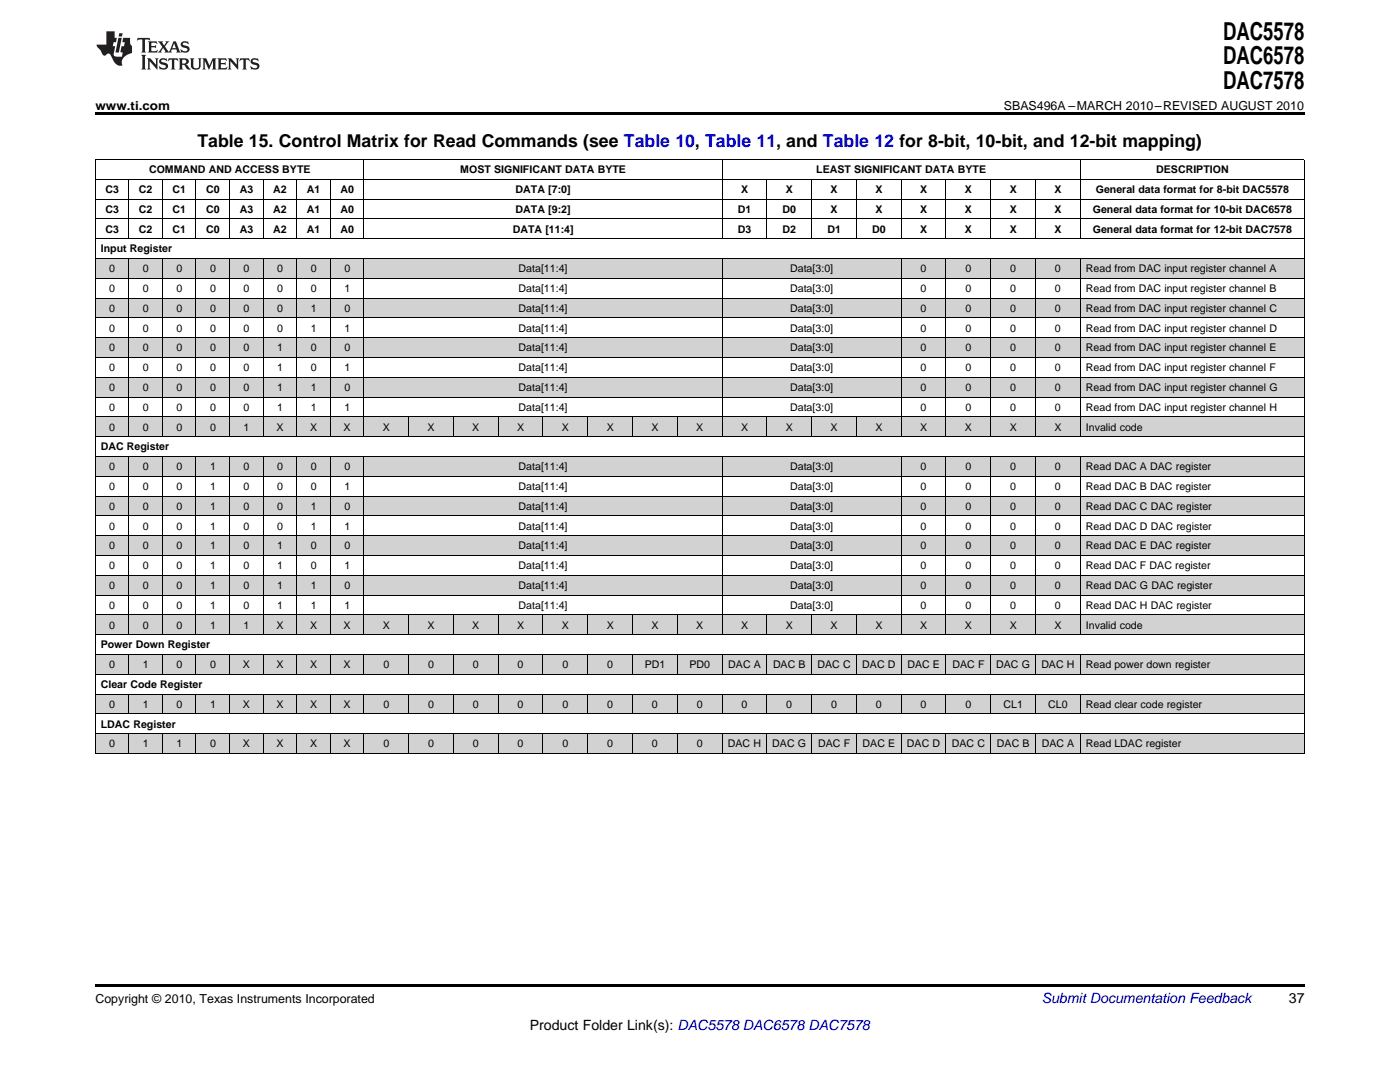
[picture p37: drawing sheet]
<svg xmlns="http://www.w3.org/2000/svg" width="279mm" height="216mm" viewBox="0 0 279 216" stroke-linecap="round" stroke-linejoin="round" font-family="sans-serif">
<defs><g id="words">
<g font-size="4.9">
<text x="244.1" y="7.9">DAC5578</text>
<text x="244.1" y="12.8">DAC6578</text>
<text x="244.1" y="17.8">DAC7578</text>
</g>
<text font-size="3.5" x="39.4" y="29.4">Table 15. Control Matrix for Read Commands (see Table 10, Table 11, and Table 12 for 8-bit, 10-bit, and 12-bit mapping)</text>
<text font-size="2.8" fill="#0000c8" x="207.9" y="200.1">Submit Documentation Feedback</text>
<g font-size="2.8">
<text x="257.2" y="200.1">37</text>
<text x="105.7" y="205.5">Product Folder Link(s): DAC5578 DAC6578 DAC7578</text>
</g>
<g font-size="2.5">
<text x="19" y="21.9">www.ti.com</text>
<text x="200.3" y="21.9">SBAS496A –MARCH 2010–REVISED AUGUST 2010</text>
<text x="19" y="200.1">Copyright © 2010, Texas Instruments Incorporated</text>
</g>
<g font-size="2.1">
<text x="29.7" y="34.6">COMMAND AND ACCESS BYTE</text>
<text x="91.9" y="34.6">MOST SIGNIFICANT DATA BYTE</text>
<text x="162.9" y="34.6">LEAST SIGNIFICANT DATA BYTE</text>
<text x="230.8" y="34.6">DESCRIPTION</text>
<text x="21" y="38.5">C3</text>
<text x="27.7" y="38.5">C2</text>
<text x="34.4" y="38.5">C1</text>
<text x="41.1" y="38.5">C0</text>
<text x="47.8" y="38.5">A3</text>
<text x="54.5" y="38.5">A2</text>
<text x="61.2" y="38.5">A1</text>
<text x="67.9" y="38.5">A0</text>
<text x="102.9" y="38.5">DATA [7:0]</text>
<text x="147.9" y="38.5">X</text>
<text x="156.8" y="38.5">X</text>
<text x="165.8" y="38.5">X</text>
<text x="174.7" y="38.5">X</text>
<text x="183.6" y="38.5">X</text>
<text x="192.6" y="38.5">X</text>
<text x="201.5" y="38.5">X</text>
<text x="210.4" y="38.5">X</text>
<text x="218.7" y="38.5">General data format for 8-bit DAC5578</text>
<text x="21" y="42.5">C3</text>
<text x="21" y="46.4">C3</text>
<text x="27.7" y="42.5">C2</text>
<text x="27.7" y="46.4">C2</text>
<text x="34.4" y="42.5">C1</text>
<text x="34.4" y="46.4">C1</text>
<text x="41.1" y="42.5">C0</text>
<text x="41.1" y="46.4">C0</text>
<text x="47.8" y="42.5">A3</text>
<text x="47.8" y="46.4">A3</text>
<text x="54.5" y="42.5">A2</text>
<text x="54.5" y="46.4">A2</text>
<text x="61.2" y="42.5">A1</text>
<text x="61.2" y="46.4">A1</text>
<text x="67.9" y="42.5">A0</text>
<text x="67.9" y="46.4">A0</text>
<text x="102.3" y="46.4">DATA [11:4]</text>
<text x="102.9" y="42.5">DATA [9:2]</text>
<text x="147.2" y="42.5">D1</text>
<text x="147.2" y="46.4">D3</text>
<text x="156.2" y="42.5">D0</text>
<text x="156.2" y="46.4">D2</text>
<text x="165.1" y="46.4">D1</text>
<text x="165.8" y="42.5">X</text>
<text x="174.1" y="46.4">D0</text>
<text x="174.7" y="42.5">X</text>
<text x="183.6" y="42.5">X</text>
<text x="183.6" y="46.4">X</text>
<text x="192.6" y="42.5">X</text>
<text x="192.6" y="46.4">X</text>
<text x="201.5" y="42.5">X</text>
<text x="201.5" y="46.4">X</text>
<text x="210.4" y="42.5">X</text>
<text x="210.4" y="46.4">X</text>
<text x="218.1" y="42.5">General data format for 10-bit DAC6578</text>
<text x="218.1" y="46.4">General data format for 12-bit DAC7578</text>
<text x="20.1" y="50.4">Input Register</text>
<text x="21.8" y="54.3">0</text>
<text x="21.8" y="58.3">0</text>
<text x="28.5" y="54.3">0</text>
<text x="28.5" y="58.3">0</text>
<text x="35.2" y="54.3">0</text>
<text x="35.2" y="58.3">0</text>
<text x="41.9" y="54.3">0</text>
<text x="41.9" y="58.3">0</text>
<text x="48.6" y="54.3">0</text>
<text x="48.6" y="58.3">0</text>
<text x="55.3" y="54.3">0</text>
<text x="55.3" y="58.3">0</text>
<text x="62" y="54.3">0</text>
<text x="62" y="58.3">0</text>
<text x="68.7" y="54.3">0</text>
<text x="68.7" y="58.3">1</text>
<text x="103.5" y="54.3">Data[11:4]</text>
<text x="103.5" y="58.3">Data[11:4]</text>
<text x="157.7" y="54.3">Data[3:0]</text>
<text x="157.7" y="58.3">Data[3:0]</text>
<text x="183.7" y="54.3">0</text>
<text x="183.7" y="58.3">0</text>
<text x="192.7" y="54.3">0</text>
<text x="192.7" y="58.3">0</text>
<text x="201.6" y="54.3">0</text>
<text x="201.6" y="58.3">0</text>
<text x="210.5" y="54.3">0</text>
<text x="210.5" y="58.3">0</text>
<text x="216.7" y="54.3">Read from DAC input register channel A</text>
<text x="216.7" y="58.3">Read from DAC input register channel B</text>
<text x="21.8" y="62.2">0</text>
<text x="28.5" y="62.2">0</text>
<text x="35.2" y="62.2">0</text>
<text x="41.9" y="62.2">0</text>
<text x="48.6" y="62.2">0</text>
<text x="55.3" y="62.2">0</text>
<text x="62" y="62.2">1</text>
<text x="68.7" y="62.2">0</text>
<text x="103.5" y="62.2">Data[11:4]</text>
<text x="157.7" y="62.2">Data[3:0]</text>
<text x="183.7" y="62.2">0</text>
<text x="192.7" y="62.2">0</text>
<text x="201.6" y="62.2">0</text>
<text x="210.5" y="62.2">0</text>
<text x="216.7" y="62.2">Read from DAC input register channel C</text>
<text x="21.8" y="66.2">0</text>
<text x="21.8" y="70.1">0</text>
<text x="28.5" y="66.2">0</text>
<text x="28.5" y="70.1">0</text>
<text x="35.2" y="66.2">0</text>
<text x="35.2" y="70.1">0</text>
<text x="41.9" y="66.2">0</text>
<text x="41.9" y="70.1">0</text>
<text x="48.6" y="66.2">0</text>
<text x="48.6" y="70.1">0</text>
<text x="55.3" y="66.2">0</text>
<text x="55.3" y="70.1">1</text>
<text x="62" y="66.2">1</text>
<text x="62" y="70.1">0</text>
<text x="68.7" y="66.2">1</text>
<text x="68.7" y="70.1">0</text>
<text x="103.5" y="66.2">Data[11:4]</text>
<text x="103.5" y="70.1">Data[11:4]</text>
<text x="157.7" y="66.2">Data[3:0]</text>
<text x="157.7" y="70.1">Data[3:0]</text>
<text x="183.7" y="66.2">0</text>
<text x="183.7" y="70.1">0</text>
<text x="192.7" y="66.2">0</text>
<text x="192.7" y="70.1">0</text>
<text x="201.6" y="66.2">0</text>
<text x="201.6" y="70.1">0</text>
<text x="210.5" y="66.2">0</text>
<text x="210.5" y="70.1">0</text>
<text x="216.7" y="66.2">Read from DAC input register channel D</text>
<text x="216.7" y="70.1">Read from DAC input register channel E</text>
<text x="21.8" y="74.1">0</text>
<text x="28.5" y="74.1">0</text>
<text x="35.2" y="74.1">0</text>
<text x="41.9" y="74.1">0</text>
<text x="48.6" y="74.1">0</text>
<text x="55.3" y="74.1">1</text>
<text x="62" y="74.1">0</text>
<text x="68.7" y="74.1">1</text>
<text x="103.5" y="74.1">Data[11:4]</text>
<text x="157.7" y="74.1">Data[3:0]</text>
<text x="183.7" y="74.1">0</text>
<text x="192.7" y="74.1">0</text>
<text x="201.6" y="74.1">0</text>
<text x="210.5" y="74.1">0</text>
<text x="216.7" y="74.1">Read from DAC input register channel F</text>
<text x="21.8" y="78">0</text>
<text x="21.8" y="82">0</text>
<text x="28.5" y="78">0</text>
<text x="28.5" y="82">0</text>
<text x="35.2" y="78">0</text>
<text x="35.2" y="82">0</text>
<text x="41.9" y="78">0</text>
<text x="41.9" y="82">0</text>
<text x="48.6" y="78">0</text>
<text x="48.6" y="82">0</text>
<text x="55.3" y="78">1</text>
<text x="55.3" y="82">1</text>
<text x="62" y="78">1</text>
<text x="62" y="82">1</text>
<text x="68.7" y="78">0</text>
<text x="68.7" y="82">1</text>
<text x="103.5" y="78">Data[11:4]</text>
<text x="103.5" y="82">Data[11:4]</text>
<text x="157.7" y="78">Data[3:0]</text>
<text x="157.7" y="82">Data[3:0]</text>
<text x="183.7" y="78">0</text>
<text x="183.7" y="82">0</text>
<text x="192.7" y="78">0</text>
<text x="192.7" y="82">0</text>
<text x="201.6" y="78">0</text>
<text x="201.6" y="82">0</text>
<text x="210.5" y="78">0</text>
<text x="210.5" y="82">0</text>
<text x="216.7" y="78">Read from DAC input register channel G</text>
<text x="216.7" y="82">Read from DAC input register channel H</text>
<text x="20.1" y="89.9">DAC Register</text>
<text x="21.8" y="85.9">0</text>
<text x="28.5" y="85.9">0</text>
<text x="35.2" y="85.9">0</text>
<text x="41.9" y="85.9">0</text>
<text x="48.6" y="85.9">1</text>
<text x="55.2" y="85.9">X</text>
<text x="61.9" y="85.9">X</text>
<text x="68.6" y="85.9">X</text>
<text x="76.4" y="85.9">X</text>
<text x="85.3" y="85.9">X</text>
<text x="94.3" y="85.9">X</text>
<text x="103.2" y="85.9">X</text>
<text x="112.1" y="85.9">X</text>
<text x="121.1" y="85.9">X</text>
<text x="130" y="85.9">X</text>
<text x="139" y="85.9">X</text>
<text x="147.9" y="85.9">X</text>
<text x="156.8" y="85.9">X</text>
<text x="165.8" y="85.9">X</text>
<text x="174.7" y="85.9">X</text>
<text x="183.6" y="85.9">X</text>
<text x="192.6" y="85.9">X</text>
<text x="201.5" y="85.9">X</text>
<text x="210.4" y="85.9">X</text>
<text x="216.7" y="85.9">Invalid code</text>
<text x="21.8" y="93.8">0</text>
<text x="28.5" y="93.8">0</text>
<text x="35.2" y="93.8">0</text>
<text x="41.9" y="93.8">1</text>
<text x="48.6" y="93.8">0</text>
<text x="55.3" y="93.8">0</text>
<text x="62" y="93.8">0</text>
<text x="68.7" y="93.8">0</text>
<text x="103.5" y="93.8">Data[11:4]</text>
<text x="157.7" y="93.8">Data[3:0]</text>
<text x="183.7" y="93.8">0</text>
<text x="192.7" y="93.8">0</text>
<text x="201.6" y="93.8">0</text>
<text x="210.5" y="93.8">0</text>
<text x="216.7" y="93.8">Read DAC A DAC register</text>
<text x="21.8" y="97.8">0</text>
<text x="21.8" y="101.7">0</text>
<text x="28.5" y="97.8">0</text>
<text x="28.5" y="101.7">0</text>
<text x="35.2" y="97.8">0</text>
<text x="35.2" y="101.7">0</text>
<text x="41.9" y="97.8">1</text>
<text x="41.9" y="101.7">1</text>
<text x="48.6" y="97.8">0</text>
<text x="48.6" y="101.7">0</text>
<text x="55.3" y="97.8">0</text>
<text x="55.3" y="101.7">0</text>
<text x="62" y="97.8">0</text>
<text x="62" y="101.7">1</text>
<text x="68.7" y="97.8">1</text>
<text x="68.7" y="101.7">0</text>
<text x="103.5" y="97.8">Data[11:4]</text>
<text x="103.5" y="101.7">Data[11:4]</text>
<text x="157.7" y="97.8">Data[3:0]</text>
<text x="157.7" y="101.7">Data[3:0]</text>
<text x="183.7" y="97.8">0</text>
<text x="183.7" y="101.7">0</text>
<text x="192.7" y="97.8">0</text>
<text x="192.7" y="101.7">0</text>
<text x="201.6" y="97.8">0</text>
<text x="201.6" y="101.7">0</text>
<text x="210.5" y="97.8">0</text>
<text x="210.5" y="101.7">0</text>
<text x="216.7" y="97.8">Read DAC B DAC register</text>
<text x="216.7" y="101.7">Read DAC C DAC register</text>
<text x="21.8" y="105.7">0</text>
<text x="28.5" y="105.7">0</text>
<text x="35.2" y="105.7">0</text>
<text x="41.9" y="105.7">1</text>
<text x="48.6" y="105.7">0</text>
<text x="55.3" y="105.7">0</text>
<text x="62" y="105.7">1</text>
<text x="68.7" y="105.7">1</text>
<text x="103.5" y="105.7">Data[11:4]</text>
<text x="157.7" y="105.7">Data[3:0]</text>
<text x="183.7" y="105.7">0</text>
<text x="192.7" y="105.7">0</text>
<text x="201.6" y="105.7">0</text>
<text x="210.5" y="105.7">0</text>
<text x="216.7" y="105.7">Read DAC D DAC register</text>
<text x="21.8" y="109.6">0</text>
<text x="21.8" y="113.6">0</text>
<text x="28.5" y="109.6">0</text>
<text x="28.5" y="113.6">0</text>
<text x="35.2" y="109.6">0</text>
<text x="35.2" y="113.6">0</text>
<text x="41.9" y="109.6">1</text>
<text x="41.9" y="113.6">1</text>
<text x="48.6" y="109.6">0</text>
<text x="48.6" y="113.6">0</text>
<text x="55.3" y="109.6">1</text>
<text x="55.3" y="113.6">1</text>
<text x="62" y="109.6">0</text>
<text x="62" y="113.6">0</text>
<text x="68.7" y="109.6">0</text>
<text x="68.7" y="113.6">1</text>
<text x="103.5" y="109.6">Data[11:4]</text>
<text x="103.5" y="113.6">Data[11:4]</text>
<text x="157.7" y="109.6">Data[3:0]</text>
<text x="157.7" y="113.6">Data[3:0]</text>
<text x="183.7" y="109.6">0</text>
<text x="183.7" y="113.6">0</text>
<text x="192.7" y="109.6">0</text>
<text x="192.7" y="113.6">0</text>
<text x="201.6" y="109.6">0</text>
<text x="201.6" y="113.6">0</text>
<text x="210.5" y="109.6">0</text>
<text x="210.5" y="113.6">0</text>
<text x="216.7" y="109.6">Read DAC E DAC register</text>
<text x="216.7" y="113.6">Read DAC F DAC register</text>
<text x="21.8" y="117.5">0</text>
<text x="28.5" y="117.5">0</text>
<text x="35.2" y="117.5">0</text>
<text x="41.9" y="117.5">1</text>
<text x="48.6" y="117.5">0</text>
<text x="55.3" y="117.5">1</text>
<text x="62" y="117.5">1</text>
<text x="68.7" y="117.5">0</text>
<text x="103.5" y="117.5">Data[11:4]</text>
<text x="157.7" y="117.5">Data[3:0]</text>
<text x="183.7" y="117.5">0</text>
<text x="192.7" y="117.5">0</text>
<text x="201.6" y="117.5">0</text>
<text x="210.5" y="117.5">0</text>
<text x="216.7" y="117.5">Read DAC G DAC register</text>
<text x="21.8" y="121.5">0</text>
<text x="21.8" y="125.4">0</text>
<text x="28.5" y="121.5">0</text>
<text x="28.5" y="125.4">0</text>
<text x="35.2" y="121.5">0</text>
<text x="35.2" y="125.4">0</text>
<text x="41.9" y="121.5">1</text>
<text x="41.9" y="125.4">1</text>
<text x="48.6" y="121.5">0</text>
<text x="48.6" y="125.4">1</text>
<text x="55.2" y="125.4">X</text>
<text x="55.3" y="121.5">1</text>
<text x="61.9" y="125.4">X</text>
<text x="62" y="121.5">1</text>
<text x="68.6" y="125.4">X</text>
<text x="68.7" y="121.5">1</text>
<text x="76.4" y="125.4">X</text>
<text x="85.3" y="125.4">X</text>
<text x="94.3" y="125.4">X</text>
<text x="103.2" y="125.4">X</text>
<text x="103.5" y="121.5">Data[11:4]</text>
<text x="112.1" y="125.4">X</text>
<text x="121.1" y="125.4">X</text>
<text x="130" y="125.4">X</text>
<text x="139" y="125.4">X</text>
<text x="147.9" y="125.4">X</text>
<text x="156.8" y="125.4">X</text>
<text x="157.7" y="121.5">Data[3:0]</text>
<text x="165.8" y="125.4">X</text>
<text x="174.7" y="125.4">X</text>
<text x="183.6" y="125.4">X</text>
<text x="183.7" y="121.5">0</text>
<text x="192.6" y="125.4">X</text>
<text x="192.7" y="121.5">0</text>
<text x="201.5" y="125.4">X</text>
<text x="201.6" y="121.5">0</text>
<text x="210.4" y="125.4">X</text>
<text x="210.5" y="121.5">0</text>
<text x="216.7" y="121.5">Read DAC H DAC register</text>
<text x="216.7" y="125.4">Invalid code</text>
<text x="20.1" y="129.4">Power Down Register</text>
<text x="20.1" y="137.3">Clear Code Register</text>
<text x="21.8" y="133.3">0</text>
<text x="28.5" y="133.3">1</text>
<text x="35.2" y="133.3">0</text>
<text x="41.9" y="133.3">0</text>
<text x="48.5" y="133.3">X</text>
<text x="55.2" y="133.3">X</text>
<text x="61.9" y="133.3">X</text>
<text x="68.6" y="133.3">X</text>
<text x="76.5" y="133.3">0</text>
<text x="85.4" y="133.3">0</text>
<text x="94.4" y="133.3">0</text>
<text x="103.3" y="133.3">0</text>
<text x="112.3" y="133.3">0</text>
<text x="121.2" y="133.3">0</text>
<text x="128.7" y="133.3">PD1</text>
<text x="137.6" y="133.3">PD0</text>
<text x="145.3" y="133.3">DAC A</text>
<text x="154.3" y="133.3">DAC B</text>
<text x="163.2" y="133.3">DAC C</text>
<text x="172.1" y="133.3">DAC D</text>
<text x="181.1" y="133.3">DAC E</text>
<text x="190.1" y="133.3">DAC F</text>
<text x="198.8" y="133.3">DAC G</text>
<text x="207.8" y="133.3">DAC H</text>
<text x="216.7" y="133.3">Read power down register</text>
<text x="21.8" y="141.3">0</text>
<text x="28.5" y="141.3">1</text>
<text x="35.2" y="141.3">0</text>
<text x="41.9" y="141.3">1</text>
<text x="48.5" y="141.3">X</text>
<text x="55.2" y="141.3">X</text>
<text x="61.9" y="141.3">X</text>
<text x="68.6" y="141.3">X</text>
<text x="76.5" y="141.3">0</text>
<text x="85.4" y="141.3">0</text>
<text x="94.4" y="141.3">0</text>
<text x="103.3" y="141.3">0</text>
<text x="112.3" y="141.3">0</text>
<text x="121.2" y="141.3">0</text>
<text x="130.1" y="141.3">0</text>
<text x="139.1" y="141.3">0</text>
<text x="148" y="141.3">0</text>
<text x="156.9" y="141.3">0</text>
<text x="165.9" y="141.3">0</text>
<text x="174.8" y="141.3">0</text>
<text x="183.7" y="141.3">0</text>
<text x="192.7" y="141.3">0</text>
<text x="200.3" y="141.3">CL1</text>
<text x="209.2" y="141.3">CL0</text>
<text x="216.7" y="141.3">Read clear code register</text>
<text x="20.1" y="145.2">LDAC Register</text>
<text x="21.8" y="149.2">0</text>
<text x="28.5" y="149.2">1</text>
<text x="35.2" y="149.2">1</text>
<text x="41.9" y="149.2">0</text>
<text x="48.5" y="149.2">X</text>
<text x="55.2" y="149.2">X</text>
<text x="61.9" y="149.2">X</text>
<text x="68.6" y="149.2">X</text>
<text x="76.5" y="149.2">0</text>
<text x="85.4" y="149.2">0</text>
<text x="94.4" y="149.2">0</text>
<text x="103.3" y="149.2">0</text>
<text x="112.3" y="149.2">0</text>
<text x="121.2" y="149.2">0</text>
<text x="130.1" y="149.2">0</text>
<text x="139.1" y="149.2">0</text>
<text x="145.3" y="149.2">DAC H</text>
<text x="154.1" y="149.2">DAC G</text>
<text x="163.3" y="149.2">DAC F</text>
<text x="172.2" y="149.2">DAC E</text>
<text x="181" y="149.2">DAC D</text>
<text x="190" y="149.2">DAC C</text>
<text x="199" y="149.2">DAC B</text>
<text x="207.9" y="149.2">DAC A</text>
<text x="216.7" y="149.2">Read LDAC register</text>
</g>
</g></defs>
<g fill="#d2d2d2">
<path d="M19 51.6h6.8v4h-6.8z"/>
<path d="M25.8 51.6h6.7v4h-6.7z"/>
<path d="M32.5 51.6h6.7v4h-6.7z"/>
<path d="M39.2 51.6h6.7v4h-6.7z"/>
<path d="M45.9 51.6h6.7v4h-6.7z"/>
<path d="M52.6 51.6h6.7v4h-6.7z"/>
<path d="M59.3 51.6h6.7v4h-6.7z"/>
<path d="M66 51.6h6.7v4h-6.7z"/>
<path d="M72.7 51.6h8.9v4h-8.9z"/>
<path d="M81.6 51.6h8.9v4h-8.9z"/>
<path d="M90.5 51.6h8.9v4h-8.9z"/>
<path d="M99.4 51.6h9v4h-9z"/>
<path d="M108.4 51.6h8.9v4h-8.9z"/>
<path d="M117.3 51.6h9v4h-9z"/>
<path d="M126.3 51.6h8.9v4h-8.9z"/>
<path d="M135.2 51.6h8.9v4h-8.9z"/>
<path d="M144.1 51.6h9v4h-9z"/>
<path d="M153.1 51.6h8.9v4h-8.9z"/>
<path d="M162 51.6h9v4h-9z"/>
<path d="M171 51.6h8.9v4h-8.9z"/>
<path d="M179.9 51.6h8.9v4h-8.9z"/>
<path d="M188.8 51.6h9v4h-9z"/>
<path d="M197.8 51.6h8.9v4h-8.9z"/>
<path d="M206.7 51.6h9v4h-9z"/>
<path d="M215.7 51.6h44.6v4h-44.6z"/>
<path d="M19 59.5h6.8v4h-6.8z"/>
<path d="M25.8 59.5h6.7v4h-6.7z"/>
<path d="M32.5 59.5h6.7v4h-6.7z"/>
<path d="M39.2 59.5h6.7v4h-6.7z"/>
<path d="M45.9 59.5h6.7v4h-6.7z"/>
<path d="M52.6 59.5h6.7v4h-6.7z"/>
<path d="M59.3 59.5h6.7v4h-6.7z"/>
<path d="M66 59.5h6.7v4h-6.7z"/>
<path d="M72.7 59.5h8.9v4h-8.9z"/>
<path d="M81.6 59.5h8.9v4h-8.9z"/>
<path d="M90.5 59.5h8.9v4h-8.9z"/>
<path d="M99.4 59.5h9v4h-9z"/>
<path d="M108.4 59.5h8.9v4h-8.9z"/>
<path d="M117.3 59.5h9v4h-9z"/>
<path d="M126.3 59.5h8.9v4h-8.9z"/>
<path d="M135.2 59.5h8.9v4h-8.9z"/>
<path d="M144.1 59.5h9v4h-9z"/>
<path d="M153.1 59.5h8.9v4h-8.9z"/>
<path d="M162 59.5h9v4h-9z"/>
<path d="M171 59.5h8.9v4h-8.9z"/>
<path d="M179.9 59.5h8.9v4h-8.9z"/>
<path d="M188.8 59.5h9v4h-9z"/>
<path d="M197.8 59.5h8.9v4h-8.9z"/>
<path d="M206.7 59.5h9v4h-9z"/>
<path d="M215.7 59.5h44.6v4h-44.6z"/>
<path d="M19 67.5h6.8v3.9h-6.8z"/>
<path d="M25.8 67.5h6.7v3.9h-6.7z"/>
<path d="M32.5 67.5h6.7v3.9h-6.7z"/>
<path d="M39.2 67.5h6.7v3.9h-6.7z"/>
<path d="M45.9 67.5h6.7v3.9h-6.7z"/>
<path d="M52.6 67.5h6.7v3.9h-6.7z"/>
<path d="M59.3 67.5h6.7v3.9h-6.7z"/>
<path d="M66 67.5h6.7v3.9h-6.7z"/>
<path d="M72.7 67.5h8.9v3.9h-8.9z"/>
<path d="M81.6 67.5h8.9v3.9h-8.9z"/>
<path d="M90.5 67.5h8.9v3.9h-8.9z"/>
<path d="M99.4 67.5h9v3.9h-9z"/>
<path d="M108.4 67.5h8.9v3.9h-8.9z"/>
<path d="M117.3 67.5h9v3.9h-9z"/>
<path d="M126.3 67.5h8.9v3.9h-8.9z"/>
<path d="M135.2 67.5h8.9v3.9h-8.9z"/>
<path d="M144.1 67.5h9v3.9h-9z"/>
<path d="M153.1 67.5h8.9v3.9h-8.9z"/>
<path d="M162 67.5h9v3.9h-9z"/>
<path d="M171 67.5h8.9v3.9h-8.9z"/>
<path d="M179.9 67.5h8.9v3.9h-8.9z"/>
<path d="M188.8 67.5h9v3.9h-9z"/>
<path d="M197.8 67.5h8.9v3.9h-8.9z"/>
<path d="M206.7 67.5h9v3.9h-9z"/>
<path d="M215.7 67.5h44.6v3.9h-44.6z"/>
<path d="M19 75.4h6.8v3.9h-6.8z"/>
<path d="M25.8 75.4h6.7v3.9h-6.7z"/>
<path d="M32.5 75.4h6.7v3.9h-6.7z"/>
<path d="M39.2 75.4h6.7v3.9h-6.7z"/>
<path d="M45.9 75.4h6.7v3.9h-6.7z"/>
<path d="M52.6 75.4h6.7v3.9h-6.7z"/>
<path d="M59.3 75.4h6.7v3.9h-6.7z"/>
<path d="M66 75.4h6.7v3.9h-6.7z"/>
<path d="M72.7 75.4h8.9v3.9h-8.9z"/>
<path d="M81.6 75.4h8.9v3.9h-8.9z"/>
<path d="M90.5 75.4h8.9v3.9h-8.9z"/>
<path d="M99.4 75.4h9v3.9h-9z"/>
<path d="M108.4 75.4h8.9v3.9h-8.9z"/>
<path d="M117.3 75.4h9v3.9h-9z"/>
<path d="M126.3 75.4h8.9v3.9h-8.9z"/>
<path d="M135.2 75.4h8.9v3.9h-8.9z"/>
<path d="M144.1 75.4h9v3.9h-9z"/>
<path d="M153.1 75.4h8.9v3.9h-8.9z"/>
<path d="M162 75.4h9v3.9h-9z"/>
<path d="M171 75.4h8.9v3.9h-8.9z"/>
<path d="M179.9 75.4h8.9v3.9h-8.9z"/>
<path d="M188.8 75.4h9v3.9h-9z"/>
<path d="M197.8 75.4h8.9v3.9h-8.9z"/>
<path d="M206.7 75.4h9v3.9h-9z"/>
<path d="M215.7 75.4h44.6v3.9h-44.6z"/>
<path d="M19 83.3h6.8v3.9h-6.8z"/>
<path d="M25.8 83.3h6.7v3.9h-6.7z"/>
<path d="M32.5 83.3h6.7v3.9h-6.7z"/>
<path d="M39.2 83.3h6.7v3.9h-6.7z"/>
<path d="M45.9 83.3h6.7v3.9h-6.7z"/>
<path d="M52.6 83.3h6.7v3.9h-6.7z"/>
<path d="M59.3 83.3h6.7v3.9h-6.7z"/>
<path d="M66 83.3h6.7v3.9h-6.7z"/>
<path d="M72.7 83.3h8.9v3.9h-8.9z"/>
<path d="M81.6 83.3h8.9v3.9h-8.9z"/>
<path d="M90.5 83.3h8.9v3.9h-8.9z"/>
<path d="M99.4 83.3h9v3.9h-9z"/>
<path d="M108.4 83.3h8.9v3.9h-8.9z"/>
<path d="M117.3 83.3h9v3.9h-9z"/>
<path d="M126.3 83.3h8.9v3.9h-8.9z"/>
<path d="M135.2 83.3h8.9v3.9h-8.9z"/>
<path d="M144.1 83.3h9v3.9h-9z"/>
<path d="M153.1 83.3h8.9v3.9h-8.9z"/>
<path d="M162 83.3h9v3.9h-9z"/>
<path d="M171 83.3h8.9v3.9h-8.9z"/>
<path d="M179.9 83.3h8.9v3.9h-8.9z"/>
<path d="M188.8 83.3h9v3.9h-9z"/>
<path d="M197.8 83.3h8.9v3.9h-8.9z"/>
<path d="M206.7 83.3h9v3.9h-9z"/>
<path d="M215.7 83.3h44.6v3.9h-44.6z"/>
<path d="M19 91.2h6.8v3.9h-6.8z"/>
<path d="M25.8 91.2h6.7v3.9h-6.7z"/>
<path d="M32.5 91.2h6.7v3.9h-6.7z"/>
<path d="M39.2 91.2h6.7v3.9h-6.7z"/>
<path d="M45.9 91.2h6.7v3.9h-6.7z"/>
<path d="M52.6 91.2h6.7v3.9h-6.7z"/>
<path d="M59.3 91.2h6.7v3.9h-6.7z"/>
<path d="M66 91.2h6.7v3.9h-6.7z"/>
<path d="M72.7 91.2h8.9v3.9h-8.9z"/>
<path d="M81.6 91.2h8.9v3.9h-8.9z"/>
<path d="M90.5 91.2h8.9v3.9h-8.9z"/>
<path d="M99.4 91.2h9v3.9h-9z"/>
<path d="M108.4 91.2h8.9v3.9h-8.9z"/>
<path d="M117.3 91.2h9v3.9h-9z"/>
<path d="M126.3 91.2h8.9v3.9h-8.9z"/>
<path d="M135.2 91.2h8.9v3.9h-8.9z"/>
<path d="M144.1 91.2h9v3.9h-9z"/>
<path d="M153.1 91.2h8.9v3.9h-8.9z"/>
<path d="M162 91.2h9v3.9h-9z"/>
<path d="M171 91.2h8.9v3.9h-8.9z"/>
<path d="M179.9 91.2h8.9v3.9h-8.9z"/>
<path d="M188.8 91.2h9v3.9h-9z"/>
<path d="M197.8 91.2h8.9v3.9h-8.9z"/>
<path d="M206.7 91.2h9v3.9h-9z"/>
<path d="M215.7 91.2h44.6v3.9h-44.6z"/>
<path d="M19 99.1h6.8v3.9h-6.8z"/>
<path d="M25.8 99.1h6.7v3.9h-6.7z"/>
<path d="M32.5 99.1h6.7v3.9h-6.7z"/>
<path d="M39.2 99.1h6.7v3.9h-6.7z"/>
<path d="M45.9 99.1h6.7v3.9h-6.7z"/>
<path d="M52.6 99.1h6.7v3.9h-6.7z"/>
<path d="M59.3 99.1h6.7v3.9h-6.7z"/>
<path d="M66 99.1h6.7v3.9h-6.7z"/>
<path d="M72.7 99.1h8.9v3.9h-8.9z"/>
<path d="M81.6 99.1h8.9v3.9h-8.9z"/>
<path d="M90.5 99.1h8.9v3.9h-8.9z"/>
<path d="M99.4 99.1h9v3.9h-9z"/>
<path d="M108.4 99.1h8.9v3.9h-8.9z"/>
<path d="M117.3 99.1h9v3.9h-9z"/>
<path d="M126.3 99.1h8.9v3.9h-8.9z"/>
<path d="M135.2 99.1h8.9v3.9h-8.9z"/>
<path d="M144.1 99.1h9v3.9h-9z"/>
<path d="M153.1 99.1h8.9v3.9h-8.9z"/>
<path d="M162 99.1h9v3.9h-9z"/>
<path d="M171 99.1h8.9v3.9h-8.9z"/>
<path d="M179.9 99.1h8.9v3.9h-8.9z"/>
<path d="M188.8 99.1h9v3.9h-9z"/>
<path d="M197.8 99.1h8.9v3.9h-8.9z"/>
<path d="M206.7 99.1h9v3.9h-9z"/>
<path d="M215.7 99.1h44.6v3.9h-44.6z"/>
<path d="M19 107h6.8v3.9h-6.8z"/>
<path d="M25.8 107h6.7v3.9h-6.7z"/>
<path d="M32.5 107h6.7v3.9h-6.7z"/>
<path d="M39.2 107h6.7v3.9h-6.7z"/>
<path d="M45.9 107h6.7v3.9h-6.7z"/>
<path d="M52.6 107h6.7v3.9h-6.7z"/>
<path d="M59.3 107h6.7v3.9h-6.7z"/>
<path d="M66 107h6.7v3.9h-6.7z"/>
<path d="M72.7 107h8.9v3.9h-8.9z"/>
<path d="M81.6 107h8.9v3.9h-8.9z"/>
<path d="M90.5 107h8.9v3.9h-8.9z"/>
<path d="M99.4 107h9v3.9h-9z"/>
<path d="M108.4 107h8.9v3.9h-8.9z"/>
<path d="M117.3 107h9v3.9h-9z"/>
<path d="M126.3 107h8.9v3.9h-8.9z"/>
<path d="M135.2 107h8.9v3.9h-8.9z"/>
<path d="M144.1 107h9v3.9h-9z"/>
<path d="M153.1 107h8.9v3.9h-8.9z"/>
<path d="M162 107h9v3.9h-9z"/>
<path d="M171 107h8.9v3.9h-8.9z"/>
<path d="M179.9 107h8.9v3.9h-8.9z"/>
<path d="M188.8 107h9v3.9h-9z"/>
<path d="M197.8 107h8.9v3.9h-8.9z"/>
<path d="M206.7 107h9v3.9h-9z"/>
<path d="M215.7 107h44.6v3.9h-44.6z"/>
<path d="M19 114.9h6.8v3.9h-6.8z"/>
<path d="M25.8 114.9h6.7v3.9h-6.7z"/>
<path d="M32.5 114.9h6.7v3.9h-6.7z"/>
<path d="M39.2 114.9h6.7v3.9h-6.7z"/>
<path d="M45.9 114.9h6.7v3.9h-6.7z"/>
<path d="M52.6 114.9h6.7v3.9h-6.7z"/>
<path d="M59.3 114.9h6.7v3.9h-6.7z"/>
<path d="M66 114.9h6.7v3.9h-6.7z"/>
<path d="M72.7 114.9h8.9v3.9h-8.9z"/>
<path d="M81.6 114.9h8.9v3.9h-8.9z"/>
<path d="M90.5 114.9h8.9v3.9h-8.9z"/>
<path d="M99.4 114.9h9v3.9h-9z"/>
<path d="M108.4 114.9h8.9v3.9h-8.9z"/>
<path d="M117.3 114.9h9v3.9h-9z"/>
<path d="M126.3 114.9h8.9v3.9h-8.9z"/>
<path d="M135.2 114.9h8.9v3.9h-8.9z"/>
<path d="M144.1 114.9h9v3.9h-9z"/>
<path d="M153.1 114.9h8.9v3.9h-8.9z"/>
<path d="M162 114.9h9v3.9h-9z"/>
<path d="M171 114.9h8.9v3.9h-8.9z"/>
<path d="M179.9 114.9h8.9v3.9h-8.9z"/>
<path d="M188.8 114.9h9v3.9h-9z"/>
<path d="M197.8 114.9h8.9v3.9h-8.9z"/>
<path d="M206.7 114.9h9v3.9h-9z"/>
<path d="M215.7 114.9h44.6v3.9h-44.6z"/>
<path d="M19 122.8h6.8v3.9h-6.8z"/>
<path d="M25.8 122.8h6.7v3.9h-6.7z"/>
<path d="M32.5 122.8h6.7v3.9h-6.7z"/>
<path d="M39.2 122.8h6.7v3.9h-6.7z"/>
<path d="M45.9 122.8h6.7v3.9h-6.7z"/>
<path d="M52.6 122.8h6.7v3.9h-6.7z"/>
<path d="M59.3 122.8h6.7v3.9h-6.7z"/>
<path d="M66 122.8h6.7v3.9h-6.7z"/>
<path d="M72.7 122.8h8.9v3.9h-8.9z"/>
<path d="M81.6 122.8h8.9v3.9h-8.9z"/>
<path d="M90.5 122.8h8.9v3.9h-8.9z"/>
<path d="M99.4 122.8h9v3.9h-9z"/>
<path d="M108.4 122.8h8.9v3.9h-8.9z"/>
<path d="M117.3 122.8h9v3.9h-9z"/>
<path d="M126.3 122.8h8.9v3.9h-8.9z"/>
<path d="M135.2 122.8h8.9v3.9h-8.9z"/>
<path d="M144.1 122.8h9v3.9h-9z"/>
<path d="M153.1 122.8h8.9v3.9h-8.9z"/>
<path d="M162 122.8h9v3.9h-9z"/>
<path d="M171 122.8h8.9v3.9h-8.9z"/>
<path d="M179.9 122.8h8.9v3.9h-8.9z"/>
<path d="M188.8 122.8h9v3.9h-9z"/>
<path d="M197.8 122.8h8.9v3.9h-8.9z"/>
<path d="M206.7 122.8h9v3.9h-9z"/>
<path d="M215.7 122.8h44.6v3.9h-44.6z"/>
<path d="M19 130.7h6.8v3.9h-6.8z"/>
<path d="M25.8 130.7h6.7v3.9h-6.7z"/>
<path d="M32.5 130.7h6.7v3.9h-6.7z"/>
<path d="M39.2 130.7h6.7v3.9h-6.7z"/>
<path d="M45.9 130.7h6.7v3.9h-6.7z"/>
<path d="M52.6 130.7h6.7v3.9h-6.7z"/>
<path d="M59.3 130.7h6.7v3.9h-6.7z"/>
<path d="M66 130.7h6.7v3.9h-6.7z"/>
<path d="M72.7 130.7h8.9v3.9h-8.9z"/>
<path d="M81.6 130.7h8.9v3.9h-8.9z"/>
<path d="M90.5 130.7h8.9v3.9h-8.9z"/>
<path d="M99.4 130.7h9v3.9h-9z"/>
<path d="M108.4 130.7h8.9v3.9h-8.9z"/>
<path d="M117.3 130.7h9v3.9h-9z"/>
<path d="M126.3 130.7h8.9v3.9h-8.9z"/>
<path d="M135.2 130.7h8.9v3.9h-8.9z"/>
<path d="M144.1 130.7h9v3.9h-9z"/>
<path d="M153.1 130.7h8.9v3.9h-8.9z"/>
<path d="M162 130.7h9v3.9h-9z"/>
<path d="M171 130.7h8.9v3.9h-8.9z"/>
<path d="M179.9 130.7h8.9v3.9h-8.9z"/>
<path d="M188.8 130.7h9v3.9h-9z"/>
<path d="M197.8 130.7h8.9v3.9h-8.9z"/>
<path d="M206.7 130.7h9v3.9h-9z"/>
<path d="M215.7 130.7h44.6v3.9h-44.6z"/>
<path d="M19 138.6h6.8v3.9h-6.8z"/>
<path d="M25.8 138.6h6.7v3.9h-6.7z"/>
<path d="M32.5 138.6h6.7v3.9h-6.7z"/>
<path d="M39.2 138.6h6.7v3.9h-6.7z"/>
<path d="M45.9 138.6h6.7v3.9h-6.7z"/>
<path d="M52.6 138.6h6.7v3.9h-6.7z"/>
<path d="M59.3 138.6h6.7v3.9h-6.7z"/>
<path d="M66 138.6h6.7v3.9h-6.7z"/>
<path d="M72.7 138.6h8.9v3.9h-8.9z"/>
<path d="M81.6 138.6h8.9v3.9h-8.9z"/>
<path d="M90.5 138.6h8.9v3.9h-8.9z"/>
<path d="M99.4 138.6h9v3.9h-9z"/>
<path d="M108.4 138.6h8.9v3.9h-8.9z"/>
<path d="M117.3 138.6h9v3.9h-9z"/>
<path d="M126.3 138.6h8.9v3.9h-8.9z"/>
<path d="M135.2 138.6h8.9v3.9h-8.9z"/>
<path d="M144.1 138.6h9v3.9h-9z"/>
<path d="M153.1 138.6h8.9v3.9h-8.9z"/>
<path d="M162 138.6h9v3.9h-9z"/>
<path d="M171 138.6h8.9v3.9h-8.9z"/>
<path d="M179.9 138.6h8.9v3.9h-8.9z"/>
<path d="M188.8 138.6h9v3.9h-9z"/>
<path d="M197.8 138.6h8.9v3.9h-8.9z"/>
<path d="M206.7 138.6h9v3.9h-9z"/>
<path d="M215.7 138.6h44.6v3.9h-44.6z"/>
<path d="M19 146.5h6.8v3.9h-6.8z"/>
<path d="M25.8 146.5h6.7v3.9h-6.7z"/>
<path d="M32.5 146.5h6.7v3.9h-6.7z"/>
<path d="M39.2 146.5h6.7v3.9h-6.7z"/>
<path d="M45.9 146.5h6.7v3.9h-6.7z"/>
<path d="M52.6 146.5h6.7v3.9h-6.7z"/>
<path d="M59.3 146.5h6.7v3.9h-6.7z"/>
<path d="M66 146.5h6.7v3.9h-6.7z"/>
<path d="M72.7 146.5h8.9v3.9h-8.9z"/>
<path d="M81.6 146.5h8.9v3.9h-8.9z"/>
<path d="M90.5 146.5h8.9v3.9h-8.9z"/>
<path d="M99.4 146.5h9v3.9h-9z"/>
<path d="M108.4 146.5h8.9v3.9h-8.9z"/>
<path d="M117.3 146.5h9v3.9h-9z"/>
<path d="M126.3 146.5h8.9v3.9h-8.9z"/>
<path d="M135.2 146.5h8.9v3.9h-8.9z"/>
<path d="M144.1 146.5h9v3.9h-9z"/>
<path d="M153.1 146.5h8.9v3.9h-8.9z"/>
<path d="M162 146.5h9v3.9h-9z"/>
<path d="M171 146.5h8.9v3.9h-8.9z"/>
<path d="M179.9 146.5h8.9v3.9h-8.9z"/>
<path d="M188.8 146.5h9v3.9h-9z"/>
<path d="M197.8 146.5h8.9v3.9h-8.9z"/>
<path d="M206.7 146.5h9v3.9h-9z"/>
<path d="M215.7 146.5h44.6v3.9h-44.6z"/>
</g>
<g fill="#231f20">
<path d="M27.5 7.6l-.1 .5 .4-.2h.6v.1v2.1l-.2 .4h1l-.3-.4v-2.1l.1-.1h.5l.5 .2-.2-.5zM29.5 8.3l.2 .3v1.5l-.2 .4h1.8l.2-.6a1.04 1.04 0 0 1-1.3 .2v-.7h.6l.3 .2v-.6l-.3 .2h-.6v-.6l.8-.1 .4 .3-.2-.5zM31.5 8.3l.9 1.1-.9 1.1h.8l-.2-.2 .5-.7 .4 .7-.2 .2h1.5l-.1-.2 .1-.4h.9l.1 .4-.2 .2h1l-.3-.3-.7-1.9h-.5l-.9 2-.8-1 .9-1h-.8l.1 .3-.3 .5-.4-.6 .2-.2zM34.7 8.6l.4 1h-.7zM36.3 8.4a.63 .63 0 0 0-.2 .7 .63 .63 0 0 0 .6 .4l.6 .2 .1 .2a.75 .75 0 0 1-.7 .4 .75 .75 0 0 1-.6-.5l.1 .7 .1-.1a1.11 1.11 0 0 0 1.5-.6 1.13 1.13 0 0 0-1.2-.8l-.1-.4a1.04 1.04 0 0 1 1.2 .2l-.2-.5-.1 .1-.5-.2zM28.2 10.9l.2 .4v2.2l-.2 .4h1l-.3-.4v-2.2l.3-.4zM29.3 11.6l.3 .4v1.5l-.3 .4h.8l-.2-.4v-1.3l1.5 1.7v-1.9l.2-.4h-.7l.2 .4v.9l-1.1-1.3zM32 11.8a.62 .62 0 0 0-.2 .7 .62 .62 0 0 0 .6 .4l.6 .1 .1 .3a.76 .76 0 0 1-.7 .3 .76 .76 0 0 1-.6-.4l.1 .7 .1-.1a1.11 1.11 0 0 0 1.5-.6 1.13 1.13 0 0 0-1.2-.8l-.1-.4a1.04 1.04 0 0 1 1.2 .2l-.2-.6-.1 .1-.5-.1zM33.7 11.6l-.2 .6a.61 .61 0 0 1 .8-.3v1.6l-.2 .4h.9l-.2-.4v-1.6a.63 .63 0 0 1 .8 .3l-.2-.6zM35.6 11.6l.3 .4v1.5l-.3 .4h1l-.2-.2v-.8l.5 .2a.76 .76 0 0 0 1.2 .7l-1-1a.58 .58 0 0 0 .6-.5 .58 .58 0 0 0-.5-.6zM36.4 11.9h.1a.45 .45 0 0 1 .5 .1 .45 .45 0 0 1 .1 .5l-.7 .2zM37.9 11.6l.2 .2a2.17 2.17 0 0 0 .3 1.9 .99 .99 0 0 0 1.6-.6v-1.1l.2-.4h-.7l.2 .2a1.92 1.92 0 0 1-.2 1.8 .6 .6 0 0 1-.9-.5v-1.1l.2-.4zM40.4 11.6l.2 .4v1.5l-.2 .4h.7l-.2-.4v-1.4l.8 1.8 .8-1.8v1.4l-.2 .4h.9l-.2-.4v-1.5l.2-.4h-.8l-.6 1.5-.6-1.5zM43.4 11.6l.2 .4v1.5l-.2 .4h1.8l.2-.6a1.04 1.04 0 0 1-1.3 .1v-.6h.5l.4 .2v-.6l-.4 .2h-.5v-.7h.8l.3 .3-.1-.6zM45.5 11.6l.2 .4v1.5l-.2 .4h.7l-.2-.4v-1.3l1.5 1.7v-1.9l.2-.4h-.7l.2 .4v.9l-1.1-1.3zM47.9 11.6l-.1 .6a.61 .61 0 0 1 .8-.3v1.6l-.3 .4h1l-.3-.4 .1-1.6a.63 .63 0 0 1 .7 .3l-.1-.6zM50.2 11.8a.62 .62 0 0 0-.2 .7 .62 .62 0 0 0 .6 .4l.6 .1 .2 .3a.76 .76 0 0 1-.8 .3 .76 .76 0 0 1-.6-.4l.1 .7 .2-.1a1.11 1.11 0 0 0 1.5-.6 1.13 1.13 0 0 0-1.3-.8l-.1-.4a1.04 1.04 0 0 1 1.2 .2l-.1-.6-.2 .1-.5-.1z"/>
<path d="M21.2 6.3v2.6h-1.9l.1 .4 .7 .9a.91 .91 0 0 0 1 .8 .56 .56 0 0 1 .5-.3 .56 .56 0 0 1 .5 .3l.4 .8a1.53 1.53 0 0 0 1.9 1.2 1.54 1.54 0 0 1 1-2.1l.9-.3v-1.4a1.52 1.52 0 0 1-.3-1.6h-1.4l-.2 .8h.5l-.2 .8h-.4l-.2 1v.2l.4 .1-.2 .8a1.93 1.93 0 0 1-1.6-.3l.3-1.8h-.5l.2-.8h.4l.2-.8h-.4v-1.3zM23.6 7.6l-.6 2.9h.7l.6-2.9zM23.8 6.6l-.1 .7h.6l.2-.7z"/>
</g>
<path d="M19 22.5h241.3v.5h-241.3zM19 196.3h241.3v.5h-241.3z" fill="#000"/>
<g fill="none" stroke="#000" stroke-width=".2">
<path d="M19 39.7h241.3M19 35.8h241.3M19 31.8h241.3M19.1 31.9v118.5M25.7 35.8v11.9M32.4 35.8v11.9M39.1 35.8v11.9M45.8 35.8v11.9M52.5 35.8v11.9M59.2 35.8v11.9M65.9 35.8v11.9M72.6 31.9v15.8"/>
<path d="M144.1 31.9v15.8M153 35.8v11.9M162 35.8v11.9M170.9 35.8v11.9M179.8 35.8v11.9M188.8 35.8v11.9M197.7 35.8v11.9M206.6 35.8v11.9M215.6 31.9v15.8M260.3 31.9v118.5M19 59.5h241.3M19 55.5h241.3"/>
<path d="M19 51.6h241.3M19 47.6h241.3M19 43.7h241.3M25.7 51.6v35.6M32.4 51.6v35.6M39.1 51.6v35.6M45.8 51.6v35.6M52.5 51.6v35.6M59.2 51.6v35.6M65.9 51.6v35.6M72.6 51.6v35.6M144.1 51.6v35.6"/>
<path d="M179.8 51.6v35.6M188.8 51.6v35.6M197.7 51.6v35.6M206.6 51.6v35.6M215.6 51.6v35.6M19 79.3h241.3M19 75.3h241.3M19 71.3h241.3M19 67.4h241.3M19 63.4h241.3M19 99h241.3M19 95.1h241.3"/>
<path d="M19 91.1h241.3M19 87.2h241.3M19 83.2h241.3M25.7 91.2v35.5M32.4 91.2v35.5M39.1 91.2v35.5M45.8 91.2v35.5M52.5 91.2v35.5M59.2 91.2v35.5M65.9 91.2v35.5M72.6 91.2v35.5M81.5 83.3v3.9"/>
<path d="M90.5 83.3v3.9M99.4 83.3v3.9M108.4 83.3v3.9M117.3 83.3v3.9M126.2 83.3v3.9M135.2 83.3v3.9M144.1 91.2v35.5M153 83.3v3.9M162 83.3v3.9M170.9 83.3v3.9M179.8 91.2v35.5M188.8 91.2v35.5"/>
<path d="M197.7 91.2v35.5M206.6 91.2v35.5M215.6 91.2v35.5M19 118.8h241.3M19 114.8h241.3M19 110.9h241.3M19 106.9h241.3M19 103h241.3M19 138.5h241.3M19 134.6h241.3M19 130.6h241.3M19 126.7h241.3"/>
<path d="M19 122.7h241.3M25.7 130.7v3.9M25.7 138.6v3.9M32.4 130.7v3.9M32.4 138.6v3.9M39.1 130.7v3.9M39.1 138.6v3.9M45.8 130.7v3.9M45.8 138.6v3.9M52.5 130.7v3.9M52.5 138.6v3.9M59.2 130.7v3.9"/>
<path d="M59.2 138.6v3.9M65.9 130.7v3.9M65.9 138.6v3.9M72.6 130.7v3.9M72.6 138.6v3.9M81.5 122.8v3.9M81.5 130.7v3.9M81.5 138.6v3.9M90.5 122.8v3.9M90.5 130.7v3.9M90.5 138.6v3.9M99.4 122.8v3.9"/>
<path d="M99.4 130.7v3.9M99.4 138.6v3.9M108.4 122.8v3.9M108.4 130.7v3.9M108.4 138.6v3.9M117.3 122.8v3.9M117.3 130.7v3.9M117.3 138.6v3.9M126.2 122.8v3.9M126.2 130.7v3.9M126.2 138.6v3.9M135.2 122.8v3.9"/>
<path d="M135.2 130.7v3.9M135.2 138.6v3.9M144.1 130.7v3.9M144.1 138.6v3.9M153 122.8v3.9M153 130.7v3.9M153 138.6v3.9M162 122.8v3.9M162 130.7v3.9M162 138.6v3.9M170.9 122.8v3.9M170.9 130.7v3.9"/>
<path d="M170.9 138.6v3.9M179.8 130.7v3.9M179.8 138.6v3.9M188.8 130.7v3.9M188.8 138.6v3.9M197.7 130.7v3.9M197.7 138.6v3.9M206.6 130.7v3.9M206.6 138.6v3.9M215.6 130.7v3.9M215.6 138.6v3.9M19 150.4h241.3"/>
<path d="M19 146.4h241.3M19 142.5h241.3M25.7 146.5v3.9M32.4 146.5v3.9M39.1 146.5v3.9M45.8 146.5v3.9M52.5 146.5v3.9M59.2 146.5v3.9M65.9 146.5v3.9M72.6 146.5v3.9M81.5 146.5v3.9M90.5 146.5v3.9"/>
<path d="M99.4 146.5v3.9M108.4 146.5v3.9M117.3 146.5v3.9M126.2 146.5v3.9M135.2 146.5v3.9M144.1 146.5v3.9M153 146.5v3.9M162 146.5v3.9M170.9 146.5v3.9M179.8 146.5v3.9M188.8 146.5v3.9M197.7 146.5v3.9"/>
<path d="M206.6 146.5v3.9M215.6 146.5v3.9"/>
</g>
<use href="#words"/>
</svg>
